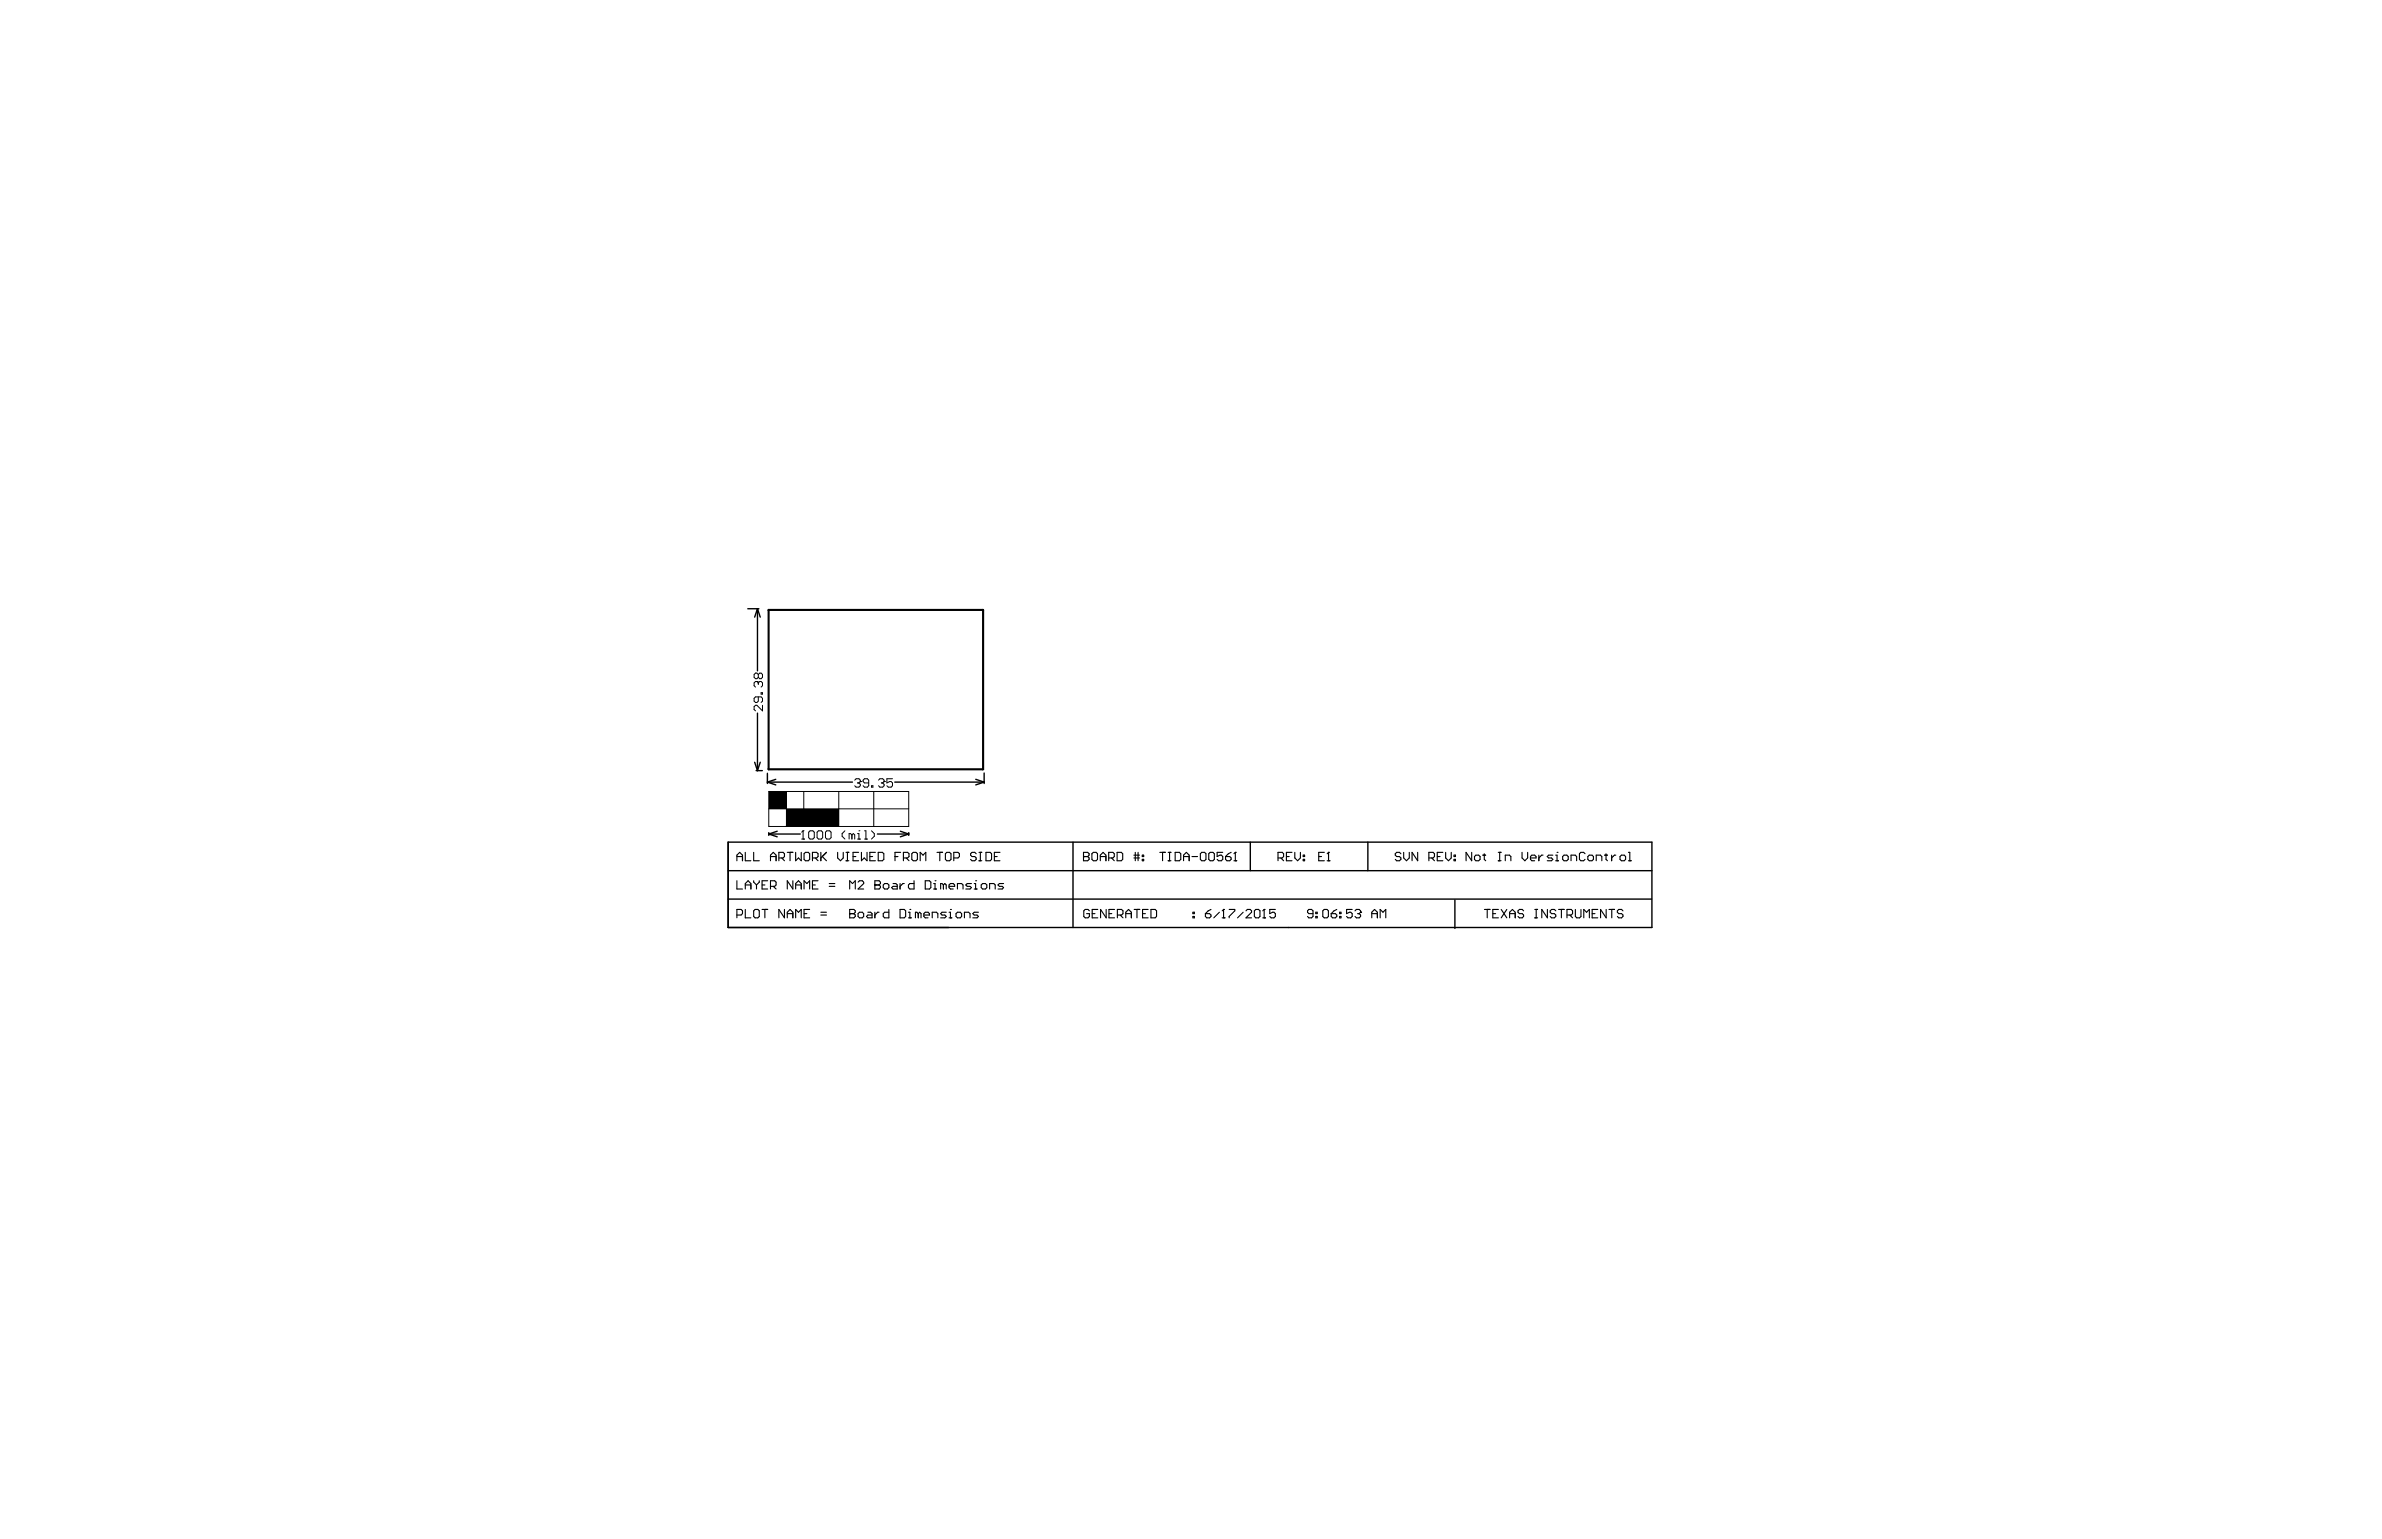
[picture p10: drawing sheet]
<svg xmlns="http://www.w3.org/2000/svg" width="432mm" height="279mm" viewBox="0 0 432 279" stroke-linecap="round" stroke-linejoin="round" font-family="sans-serif">
<g fill="none" stroke="#000" stroke-width=".25">
<path d="M135.6 110.4h2M137.3 110.4l.5 1.5M137.3 110.4l-.5 1.5M137.3 110.4v11.2M139.3 110.6h38.9v28.9h-38.9zM139.4 110.7h38.8v28.7h-38.8zM136.8 138.2l.5 1.5M137.1 139.7h1.1M137.3 129.3v10.4M137.8 138.2l-.5 1.5M132 152.7v15.5h167.5v-15.5h-167.5v15.5M132 157.9h167.5"/>
<path d="M139.1 140.2v1.9M139.1 141.8l1.5 .5M139.1 141.8h15.4M139.4 151v.5M139.4 151.2h5.7M139.4 151.2l1.5 .5M140.6 141.3l-1.5 .5M140.9 150.7l-1.5 .5M159 151.2h5.7M162.2 141.8h16.2M163.2 150.7l1.5 .5M164.7 151v.5"/>
<path d="M164.7 151.2l-1.5 .5M176.9 141.3l1.5 .5M178.4 141.8l-1.5 .5M178.4 140.2v1.9M194.5 152.7v15.5M226.7 152.7v5.2M248 152.7v5.2M132 163h167.4M263.7 163.2v5.1"/>
</g>
<g fill="none" stroke="#000" stroke-width=".2">
<path d="M133.6 155.3h1M133.6 156.1v-1l.5-.6 .5 .6v1M133.6 159.7v1.5h1M135.1 154.5v1.6h1M136.6 154.5v1.6h1M136.6 159.7v.3l.5 .5M137.6 159.7v.3l-.5 .5M139.2 159.7h-1.1v1.5h1.1M139.7 155.3h1M139.7 156.1v-1l.5-.6 .5 .6v1M141.2 155.6h.8l.2-.3v-.5l-.2-.3h-.8v1.6M141.7 155.6l.5 .5"/>
<path d="M142.7 154.5h1M143.2 154.5v1.6M143.7 159.7v1.5l-1-1.5v1.5M144.2 154.5v1.6l.5-.5 .5 .5v-1.6M146 154.5h.5l.3 .3v1l-.3 .3h-.5l-.2-.3v-1zM147.3 155.6h.7l.3-.3v-.5l-.3-.3h-.7v1.6M147.8 155.6l.5 .5M148.3 159.7h-1v1.5h1M148.8 154.5v1.6M149.1 155.3l.7 .8M149.8 154.5l-1 1.1M151.8 154.5v1.1l.6 .5 .5-.5v-1.1"/>
<path d="M153.4 156.1h.5M153.4 154.5h.5M153.6 154.5v1.6M154.6 155.3h.5M155.5 160l.3-.3h.5l.3 .3v.2l-1.1 1h1.1M155.7 154.5h-1.1v1.6h1.1M156.2 154.5v1.6l.5-.5 .5 .5v-1.6M157.7 155.3h.5M158.6 159.7h.8l.2 .3v.2l-.2 .3 .2 .2v.2l-.2 .3h-.8zM158.7 154.5h-1v1.6h1M159.2 154.5h.8l.2 .3v1l-.2 .3h-.8zM162.2 155.3h.6"/>
<path d="M163.3 154.5h-1.1v1.6M163.8 155.6h.7l.3-.3v-.5l-.3-.3h-.7v1.6M164.3 155.6l.5 .5M165.5 154.5h.6l.2 .3v1l-.2 .3h-.6l-.2-.3v-1zM165.7 159.7v1.5h-.8l-.2-.3v-.4l.2-.3h.8M166.8 156.1v-1.6l.5 .6 .5-.6v1.6M167.7 159.7h.8l.2 .3v.9l-.2 .3h-.8zM169.5 159.7h.1M169.9 154.5h1M170.4 154.5v1.6M171.6 154.5h.5l.3 .3v1l-.3 .3h-.5l-.2-.3v-1zM172.9 155.6h.8l.2-.3v-.5l-.2-.3h-.8v1.6"/>
<path d="M176.9 159.7h.1M177 154.8l-.3-.3h-.5l-.3 .3v.3l.3 .2h.5l.3 .3v.2l-.3 .3h-.5l-.3-.3M177.5 156.1h.5M177.5 154.5h.5M177.7 154.5v1.6M178.7 154.5h.8l.2 .3v1l-.2 .3h-.8zM180.3 155.3h.5M181.3 154.5h-1v1.6h1M196.4 155.3h.1M196.4 154.5h.8l.2 .3v.3l-.2 .2 .2 .3v.2l-.2 .3h-.8zM196.4 155.3h.8M198.2 154.5h.5l.3 .3v1l-.3 .3h-.5l-.3-.3v-1z"/>
<path d="M199.5 155.3h1M199.5 156.1v-1l.5-.6 .5 .6v1M201 155.6h.7l.3-.3v-.5l-.3-.3h-.7v1.6M201.5 155.6l.5 .5M202.5 154.5h.8l.2 .3v1l-.2 .3h-.8zM205.5 155.1h1.1M205.5 155.6h1.1M205.8 154.5v1.6M206.3 154.5v1.6M207.1 155.8h.2v.3h-.2zM207.1 155.1h.2v.2h-.2zM210.2 154.5h1.1"/>
<path d="M210.7 154.5v1.6M211.8 156.1h.5M211.8 154.5h.5M212 154.5v1.6M213 154.5h.8l.2 .3v1l-.2 .3h-.8zM214.6 155.3h1M214.6 156.1v-1l.5-.6 .5 .6v1M216.1 155.3h1M217.8 154.5h.6l.2 .3v1l-.2 .3h-.6l-.2-.3v-1zM219.4 154.5h.5l.2 .3v1l-.2 .3h-.5l-.3-.3v-1zM221.7 154.5h-1.1v.8l.5-.2h.3l.3 .2v.5l-.3 .3h-.5l-.3-.3M222.2 155.3h.7l.3 .3v.2l-.3 .3h-.5l-.2-.3z"/>
<path d="M223.2 154.5l-.5 .3-.5 .5M223.7 156.1h.5M223.9 154.5h.1M223.9 154.5v1.6M223.9 154.5l-.2 .3M231.7 155.6h.7l.3-.3v-.5l-.3-.3h-.7v1.6M232.2 155.6l.5 .5M233.2 155.3h.5M234.2 154.5h-1v1.6h1M234.7 154.5v1.1l.5 .5 .5-.5v-1.1M236.2 155.8h.3v.3h-.3zM236.2 155.1h.3v.2h-.3z"/>
<path d="M239.1 155.3h.5M240.1 154.5h-1v1.6h1M240.6 156.1h.5M240.8 154.5h.1M240.8 154.5v1.6M240.8 154.5l-.2 .3M253.9 154.8l-.2-.3h-.5l-.3 .3v.3l.3 .2h.5l.2 .3v.2l-.2 .3h-.5l-.3-.3M254.5 154.5v1.1l.5 .5 .5-.5v-1.1M257 154.5v1.6l-1-1.6v1.6M259 155.6h.8l.2-.3v-.5l-.2-.3h-.8v1.6M259.5 155.6l.5 .5M260.5 155.3h.5"/>
<path d="M261.6 154.5h-1.1v1.6h1.1M262.1 154.5v1.1l.5 .5 .5-.5v-1.1M263.6 155.8h.2v.3h-.2zM263.6 155.1h.2v.2h-.2zM266.8 154.5v1.6l-1-1.6v1.6M267.5 155.1h.5l.3 .2v.5l-.3 .3h-.5l-.2-.3v-.5zM268.8 155.1h.5M269.1 154.8v1l.2 .3M271.6 156.1h.5M271.6 154.5h.5M271.9 154.5v1.6M272.9 156.1v-1h.7l.3 .2v.8"/>
<path d="M275.9 154.5v1.1l.5 .5 .5-.5v-1.1M277.4 155.6h1.1v-.3l-.3-.2h-.5l-.3 .2v.5l.3 .3h.5M279 155.1v1M279.7 155.1h-.2l-.5 .5M281.5 155.1h-.8l-.2 .2 .2 .3h.5l.3 .2-.3 .3h-.7M282 156.1h.5M282 155.1h.3v1M282.3 154.5h.1M283.5 155.1h.5l.3 .2v.5l-.3 .3h-.5l-.2-.3v-.5zM284.8 156.1v-1h.8l.2 .2v.8M287.3 154.8l-.2-.3h-.5l-.3 .3v1l.3 .3h.5l.2-.3M288.1 155.1h.5l.3 .2v.5l-.3 .3h-.5l-.3-.3v-.5z"/>
<path d="M289.4 156.1v-1h.7l.3 .2v.8M290.9 155.1h.5M291.1 154.8v1l.3 .3M292.1 155.1v1M292.9 155.1h-.2l-.6 .5M293.9 155.1h.5l.3 .2v.5l-.3 .3h-.5l-.2-.3v-.5zM295.2 156.1h.5M295.2 154.5h.2v1.6M133.6 165.9h.7l.3-.2v-.5l-.3-.3h-.7v1.5M135.1 161.2v-1l.5-.5 .5 .5v1M135.1 164.9v1.5h1M135.1 160.5h1"/>
<path d="M136.9 164.9h.5l.2 .3v1l-.2 .2h-.5l-.3-.2v-1zM137.1 160.5v.7M138.1 164.9h1.1M138.1 160.5h.6M138.7 164.9v1.5M139.7 160.7h.7l.3-.2v-.5l-.3-.3h-.7v1.5M140.2 160.7l.5 .5M142.2 164.9v1.5l-1-1.5v1.5M142.7 166.4v-1l.5-.5 .5 .5v1M142.7 165.7h1M144.2 161.2v-1l.5-.5 .5 .5v1M144.2 166.4v-1.5l.5 .5 .5-.5v1.5"/>
<path d="M144.2 160.5h1M145.8 165.7h.5M145.8 161.2v-1.5l.5 .5 .5-.5v1.5M146.8 164.9h-1v1.5h1M147.3 160.5h.5M148.8 165.9h1M148.8 165.4h1M150.3 160.7h1M150.3 160.2h1M154 165.7h.1M154 164.9h.8l.2 .3v.2l-.2 .3 .2 .2v.3l-.2 .2h-.8zM154 165.7h.8"/>
<path d="M154 161.2v-1.5l.5 .5 .5-.5v1.5M155.8 165.4h.5l.3 .3v.5l-.3 .2h-.5l-.3-.2v-.5zM157.3 165.4h.5l.3 .3v.7h-.8l-.2-.2 .2-.3h.8M158.6 160.5h.1M158.6 160.5h.8M158.6 165.4v1M159.4 165.4h-.3l-.5 .5M160.4 160.2h.5l.2 .3v.4l-.2 .3h-.5l-.3-.3v-.4zM161.1 164.9v1.5h-.7l-.3-.2v-.5l.3-.3h.7M161.9 160.2h.5l.3 .3v.7h-.8l-.3-.3 .3-.2h.8M163.2 164.9h.7l.3 .3v1l-.3 .2h-.7zM163.2 160.2v1"/>
<path d="M163.9 160.2h-.2l-.5 .5M164.7 166.4h.5M164.7 165.4h.2v1M164.9 164.9h.1M166.5 165.7l-.3-.3h-.3v1M166.5 165.7v.7M166.5 165.7l.2-.3 .3 .3v.7M167.5 165.9h1v-.2l-.3-.3h-.5l-.2 .3v.5l.2 .2h.5M169 166.4v-1h.8l.2 .3v.7M169.2 161.2h.6M169.2 160.2h.3v1M171 160.5l-.2-.3h-.3v1"/>
<path d="M171 160.5v.7M171 160.5l.3-.3 .2 .3v.7M171.5 165.4h-.7l-.3 .3 .3 .2h.5l.2 .3-.2 .2h-.8M172 166.4h.5M172 165.4h.3v1M172 160.7h1.1v-.2l-.3-.3h-.5l-.3 .3v.4l.3 .3h.5M172.3 164.9h.1M173.6 165.4h.5l.2 .3v.5l-.2 .2h-.5l-.3-.2v-.5zM173.6 161.2v-1h.7l.3 .3v.7M174.8 166.4v-1h.8l.2 .3v.7M176.1 160.2h-.8l-.2 .3 .2 .2h.5l.3 .2-.3 .3h-.7M176.6 161.2h.5"/>
<path d="M176.6 160.2h.3v1M177.4 165.4h-.8l-.3 .3 .3 .2h.5l.3 .3-.3 .2h-.8M178.1 160.2h.5l.3 .3v.4l-.3 .3h-.5l-.2-.3v-.4zM179.4 161.2v-1h.8l.2 .3v.7M181.9 160.2h-.7l-.3 .3 .3 .2h.5l.2 .2-.2 .3h-.8M197.5 165.2l-.3-.3h-.5l-.2 .3v1l.2 .2h.5l.3-.2v-.5h-.5M198 165.7h.5M199 164.9h-1v1.5h1M200.5 164.9v1.5l-1-1.5v1.5M201 165.7h.5M202 164.9h-1v1.5h1M202.6 165.9h.7l.3-.2v-.5l-.3-.3h-.7v1.5"/>
<path d="M203.1 165.9l.5 .5M204.1 165.7h1M204.1 166.4v-1l.5-.5 .5 .5v1M205.6 164.9h1M206.1 164.9v1.5M207.1 165.7h.5M208.1 164.9h-1v1.5h1M208.6 164.9h.8l.3 .3v1l-.3 .2h-.8zM216.3 166.2h.2v.2h-.2zM216.3 165.4h.2v.3h-.2zM218.5 165.7h.8l.2 .2v.3l-.2 .2h-.5l-.3-.2zM219.5 164.9l-.5 .3-.5 .5"/>
<path d="M221 165.4l-1 1M221.6 166.4h.5M221.8 164.9h.1M221.8 164.9v1.5M221.8 164.9l-.2 .3M222.8 164.9h1v.3l-1 1v.2M225.4 165.4l-1.1 1M225.9 165.2l.2-.3h.5l.3 .3v.2l-1 1h1M227.6 164.9h.5l.3 .3v1l-.3 .2h-.5l-.2-.2v-1zM228.9 166.4h.5M229.2 164.9h.1M229.2 164.9v1.5"/>
<path d="M229.2 164.9l-.3 .3M231.2 164.9h-1v.8l.5-.3h.2l.3 .3v.5l-.3 .2h-.5l-.2-.2M238 165.7h-.7l-.3-.3v-.2l.3-.3h.5l.2 .3v1l-.2 .2h-.5l-.3-.2M238.5 166.2h.3v.2h-.3zM238.5 165.4h.3v.3h-.3zM240 164.9h.6l.2 .3v1l-.2 .2h-.6l-.2-.2v-1zM241.3 165.7h.8l.2 .2v.3l-.2 .2h-.5l-.3-.2zM242.3 164.9l-.5 .3-.5 .5M242.8 166.2h.3v.2h-.3zM242.8 165.4h.3v.3h-.3zM245.1 164.9h-1v.8l.5-.3h.3l.2 .3v.5l-.2 .2h-.5l-.3-.2M245.6 165.2l.3-.3h.5l.2 .3v.2"/>
<path d="M246.1 165.7h.3M246.4 165.7l.2 .2v.3l-.2 .2h-.5l-.3-.2M246.6 165.4h.1M246.6 165.4l-.2 .3M248.7 165.7h1M248.7 166.4v-1l.5-.5 .5 .5v1M250.2 166.4v-1.5l.5 .5 .5-.5v1.5M269.1 164.9h1M269.6 164.9v1.5M270.6 165.7h.5M271.6 164.9h-1v1.5h1M272.1 164.9l1 1.5"/>
<path d="M273.1 164.9l-1 1.5M273.7 165.7h1M273.7 166.4v-1l.5-.5 .5 .5v1M276.2 165.2l-.3-.3h-.5l-.2 .3v.2l.2 .3h.5l.3 .2v.3l-.3 .2h-.5l-.2-.2M278.2 164.9h.5M278.2 166.4h.5M278.5 164.9v1.5M280.5 164.9v1.5l-1-1.5v1.5M282 165.2l-.2-.3h-.5l-.3 .3v.2l.3 .3h.5l.2 .2v.3l-.2 .2h-.5l-.3-.2M282.5 164.9h1M283 164.9v1.5M284.1 165.9h.7l.3-.2v-.5l-.3-.3h-.7v1.5"/>
<path d="M284.6 165.9l.5 .5M285.6 164.9v1.3l.2 .2h.5l.3-.2v-1.3M287.1 166.4v-1.5l.5 .5 .5-.5v1.5M288.6 165.7h.5M289.6 164.9h-1v1.5h1M291.2 164.9v1.5l-1.1-1.5v1.5M291.7 164.9h1M292.2 164.9v1.5M294.2 165.2l-.3-.3h-.5l-.2 .3v.2l.2 .3h.5l.3 .2v.3l-.3 .2h-.5l-.2-.2"/>
</g>
<g fill="none" stroke="#000" stroke-width=".18">
<path d="M137.2 123.6h.1M137.2 123.6h-.2l-.3 .2v.5l.3 .3M137.2 123.6l.3 .2M137.5 122.3l.2-.3h.3l.2 .3v.5l-.2 .3h-.3l-.2-.3M137.5 123.8l.2-.2h.3l.2 .2v.5l-.2 .3M137.5 126.4v.7l-.3 .3h-.2l-.3-.3v-.5l.3-.2h1l.2 .2v.5l-.2 .3M137.5 122.3l-.3-.3h-.2l-.3 .3v.5l.3 .3h.2l.3-.3M137.5 122.3v.5M137.5 123.8v.3M138 125.6h.2v.3h-.2zM138.2 127.9v1l-1-1h-.2l-.3 .2v.5l.3 .3M139.4 143.5h25.3v6.4h-25.3z"/>
<path d="M139.4 146.7h25.3M142.6 143.5v6.4M145.3 152.1h.5M145.6 150.6h.1M145.6 150.6v1.5M145.6 150.6l-.3 .3M145.7 143.5v6.4M146.8 150.6h.6l.2 .3v1l-.2 .2h-.6l-.2-.2v-1zM148.4 150.6h.5l.2 .3v1l-.2 .2h-.5l-.3-.2v-1zM149.9 150.6h.5l.3 .3v1l-.3 .2h-.5l-.3-.2v-1zM152 143.5v6.4M153.2 150.6l-.5 .5v.5l.5 .5"/>
<path d="M154.4 151.4l-.2-.3h-.3v1M154.4 151.4v.7M154.4 151.4l.3-.3 .2 .3v.7M154.9 141.5l.3-.3h.5l.3 .3v.2M155.4 152.1h.6M155.4 151.1h.3v1M155.4 142h.3M155.7 150.6h.1M155.7 142l.3 .2v.3l-.3 .2h-.5l-.3-.2M156 141.7h.1M156 141.7l-.3 .3M156.7 152.1h.5"/>
<path d="M156.7 150.6h.3v1.5M157.5 142h-.8l-.2-.3v-.2l.2-.3h.5l.3 .3v1l-.3 .2h-.5l-.2-.2M158 150.6l.5 .5v.5l-.5 .5M158 142.5h.2v.2h-.2zM158.4 143.5v6.4M159.3 141.5l.2-.3h.5l.3 .3v.2M159.8 142h.2M160 142l.3 .2v.3l-.3 .2h-.5l-.2-.2M160.3 141.7h.1M160.3 141.7l-.3 .3M161.8 141.2h-1v.8l.5-.3h.2l.3 .3v.5l-.3 .2h-.5l-.2-.2"/>
</g>
<g fill="#000">
<path d="M139.4 143.5h3.2v3.2h-3.2z" fill-rule="evenodd"/>
<path d="M142.6 146.7h9.4v3.2h-9.4z" fill-rule="evenodd"/>
</g>
</svg>
